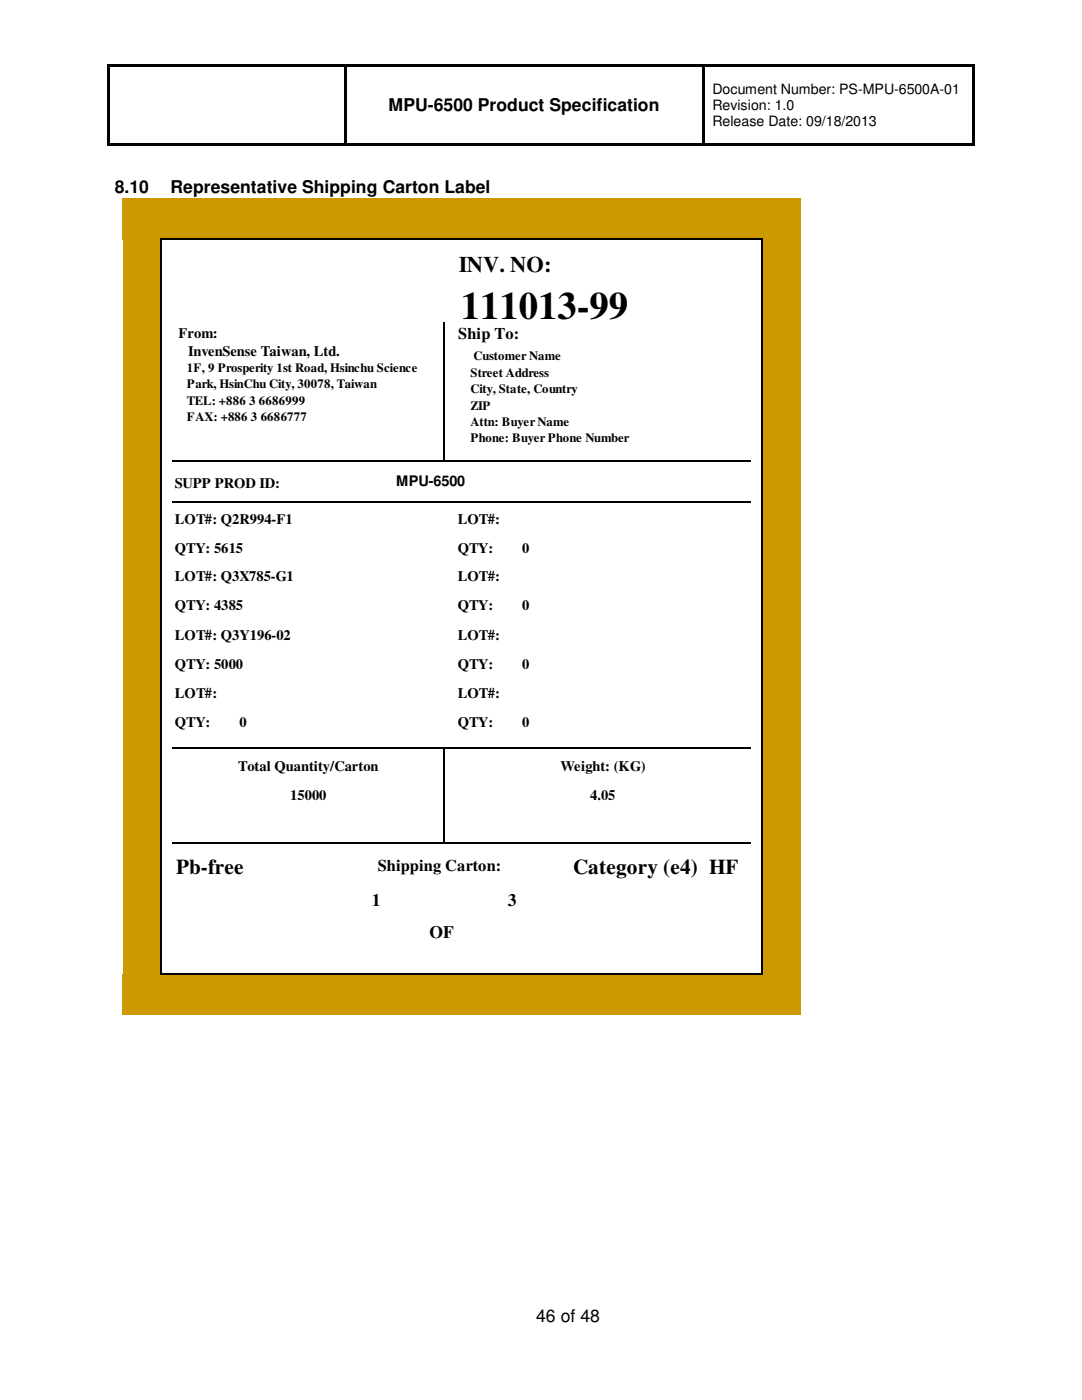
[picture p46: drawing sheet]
<svg xmlns="http://www.w3.org/2000/svg" width="216mm" height="279mm" viewBox="0 0 216 279" stroke-linecap="round" stroke-linejoin="round" font-family="sans-serif">
<defs><g id="words">
<text font-size="7.7" x="91.9" y="63.6">111013-99</text>
<text font-size="4.5" x="91.6" y="54.2">INV. NO:</text>
<g font-size="4.2">
<text x="35.1" y="174.4">Pb-free</text>
<text x="114.4" y="174.4">Category (e4) HF</text>
</g>
<g font-size="3.5">
<text x="77.5" y="22.1">MPU-6500 Product Specification</text>
<text x="22.9" y="38.5">8.10</text>
<text x="34" y="38.5">Representative Shipping Carton Label</text>
<text x="74.2" y="180.8">1</text>
<text x="101.3" y="180.8">3</text>
<text x="85.7" y="187.2">OF</text>
<text x="107" y="263.8">46 of 48</text>
</g>
<g font-size="3.3">
<text x="91.4" y="67.6">Ship To:</text>
<text x="75.4" y="173.8">Shipping Carton:</text>
</g>
<g font-size="2.9">
<text x="35.6" y="67.4">From:</text>
<text x="37.5" y="71.1">InvenSense Taiwan, Ltd.</text>
<text x="34.9" y="97.4">SUPP PROD ID:</text>
<text x="79" y="97">MPU-6500</text>
<text x="34.9" y="104.5">LOT#: Q2R994-F1</text>
<text x="91.4" y="104.5">LOT#:</text>
<text x="34.9" y="110.3">QTY: 5615</text>
<text x="91.4" y="110.3">QTY:</text>
<text x="104.2" y="110.3">0</text>
<text x="34.9" y="116">LOT#: Q3X785-G1</text>
<text x="91.4" y="116">LOT#:</text>
<text x="34.9" y="121.8">QTY: 4385</text>
<text x="91.4" y="121.8">QTY:</text>
<text x="104.2" y="121.8">0</text>
<text x="34.9" y="127.6">LOT#: Q3Y196-02</text>
<text x="91.4" y="127.6">LOT#:</text>
<text x="34.9" y="133.4">QTY: 5000</text>
<text x="91.4" y="133.4">QTY:</text>
<text x="104.2" y="133.4">0</text>
<text x="34.9" y="139.2">LOT#:</text>
<text x="91.4" y="139.2">LOT#:</text>
<text x="34.9" y="145">QTY:</text>
<text x="47.8" y="145">0</text>
<text x="91.4" y="145">QTY:</text>
<text x="104.2" y="145">0</text>
<text x="47.5" y="153.9">Total Quantity/Carton</text>
<text x="111.8" y="153.9">Weight: (KG)</text>
<text x="57.9" y="159.7">15000</text>
<text x="117.8" y="159.7">4.05</text>
</g>
<g font-size="2.8">
<text x="142.2" y="18.7">Document Number: PS-MPU-6500A-01</text>
<text x="142.2" y="21.9">Revision: 1.0</text>
<text x="142.2" y="25.1">Release Date: 09/18/2013</text>
</g>
<g font-size="2.5">
<text x="94.5" y="71.8">Customer Name</text>
<text x="37.3" y="74.3">1F, 9 Prosperity 1st Road, Hsinchu Science</text>
<text x="37.3" y="77.5">Park, HsinChu City, 30078, Taiwan</text>
<text x="93.9" y="75.2">Street Address</text>
<text x="37.3" y="80.8">TEL: +886 3 6686999</text>
<text x="93.9" y="78.5">City, State, Country</text>
<text x="93.9" y="81.7">ZIP</text>
<text x="37.3" y="84">FAX: +886 3 6686777</text>
<text x="93.9" y="85">Attn: Buyer Name</text>
<text x="93.9" y="88.3">Phone: Buyer Phone Number</text>
</g>
</g></defs>
<g fill="#000">
<path d="M21.5 12.7h.5v.6h-.5zM22 12.7h46.7v.6h-46.7zM68.7 13.3h.5zM68.7 12.7h.5v.6h-.5zM69.2 12.7h70.8v.6h-70.8zM140 13.3h.5zM140 12.7h.5v.6h-.5zM140.5 12.7h53.5v.6h-53.5zM194 12.7h.5v.6h-.5zM21.5 13.3h.5v15.3h-.5zM21.5 28.6h.5v.5h-.5zM22 28.6h46.7v.5h-46.7z"/>
<path d="M68.7 13.3h.5v15.3h-.5zM68.7 28.6h.5v.5h-.5zM69.2 28.6h70.8v.5h-70.8zM140 13.3h.5v15.3h-.5zM140 28.6h.5v.5h-.5zM140.5 28.6h53.5v.5h-53.5zM194 13.3h.5v15.3h-.5zM194 28.6h.5v.5h-.5z"/>
</g>
<g fill="#c90">
<path d="M24.5 39.5h135.4v8.3h-135.4z"/>
<path d="M24.5 47.7h7.7v146.9h-7.7z"/>
</g>
<path d="M32.1 47.7h120v146.9h-120z" fill="#fff"/>
<g fill="#c90">
<path d="M152 47.7h7.9v146.9h-7.9z"/>
<path d="M24.5 194.5h135.4v8.1h-135.4z"/>
</g>
<path d="M32.1 47.6v147M32.2 47.7h119.9" fill="none" stroke="#000" stroke-width=".21"/>
<path d="M152 47.8v146.8M88.6 64.3v27.8M34.4 91.9h115.5M34.4 100.2h115.5M34.4 149.3h115.5M88.6 149.4v18.9M34.4 168.2h115.5M32.2 194.5h119.9" fill="none" stroke="#000" stroke-width=".25"/>
<path d="M66.7 182.3h15.8v5.8h-15.8z" fill-rule="evenodd" fill="#fff"/>
<use href="#words"/>
</svg>
